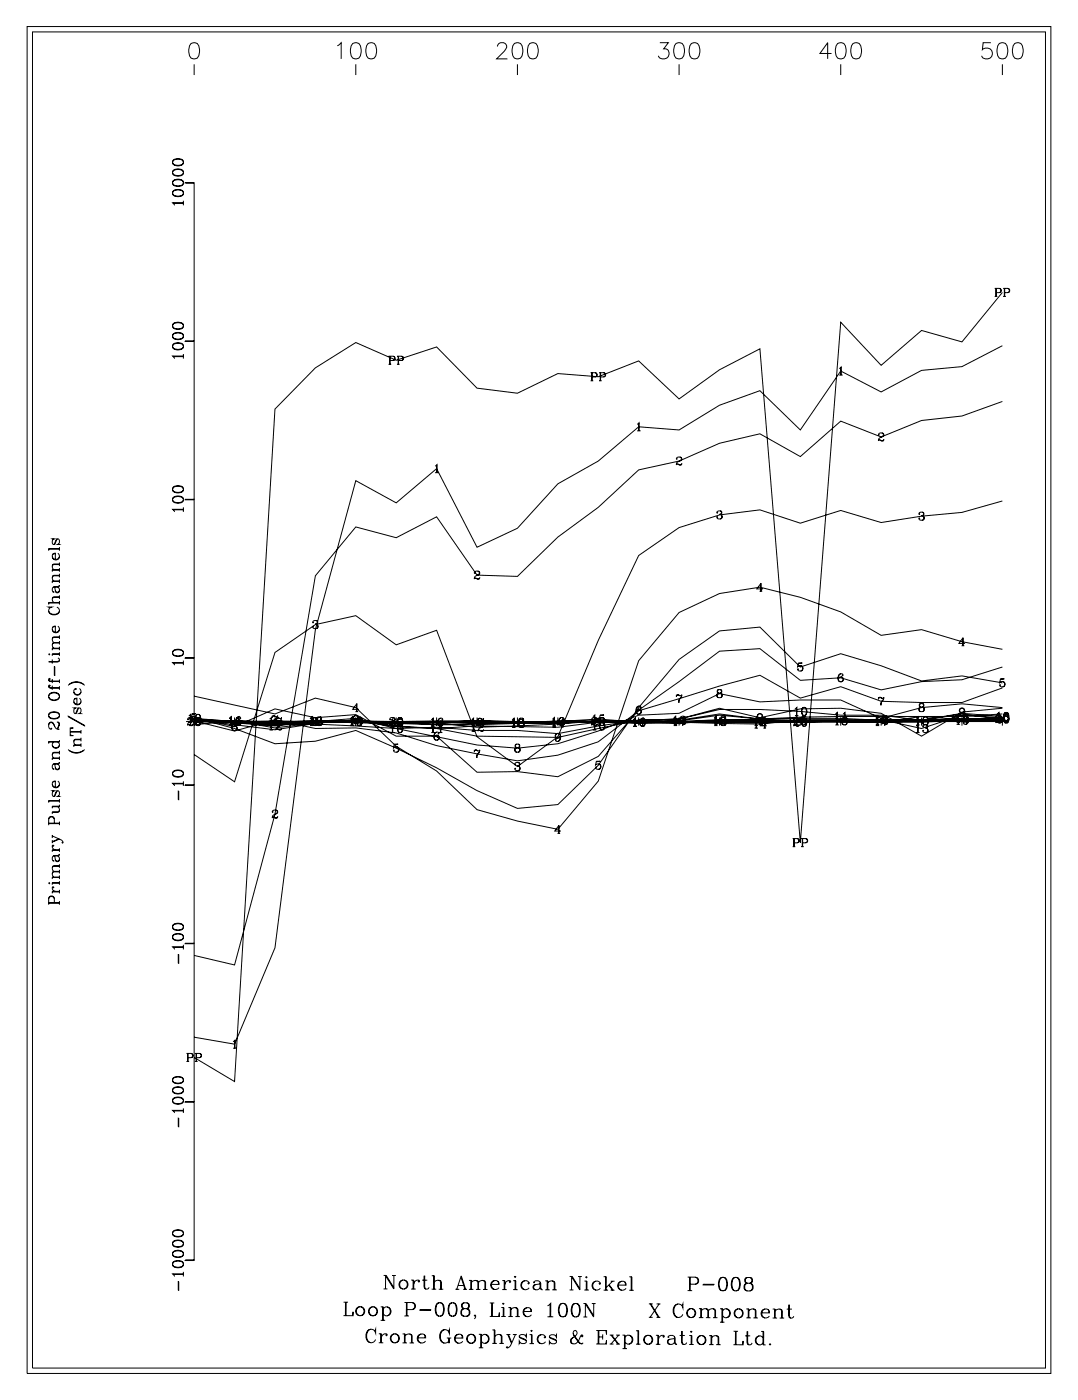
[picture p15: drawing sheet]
<svg xmlns="http://www.w3.org/2000/svg" width="215mm" height="279mm" viewBox="0 0 215 279" stroke-linecap="round" stroke-linejoin="round" font-family="sans-serif">
<g fill="none" stroke="#000" stroke-width=".2">
<path d="M5.4 5.3h204v268.5h-204zM6.5 6.4h201.9v266.3h-201.9zM38.1 8.7a1.05 1.05 0 0 1 1.5 .4 2.68 2.68 0 0 1-.3 2.5 1.06 1.06 0 0 1-1.5-.5 2.68 2.68 0 0 1 .3-2.4zM38.7 12.8v2.2M67.2 9.1l.8-.6v3.2M70.3 8.7a1.05 1.05 0 0 1 1.5 .4 2.68 2.68 0 0 1-.3 2.5 1.06 1.06 0 0 1-1.5-.5 2.68 2.68 0 0 1 .3-2.4zM70.9 12.8v2.2M73.4 8.7a1.04 1.04 0 0 1 1.5 .4 2.65 2.65 0 0 1-.3 2.5 1.05 1.05 0 0 1-1.5-.5 2.7 2.7 0 0 1 .3-2.4zM99.1 9.3a.81 .81 0 0 1 .7-.8h.6a.79 .79 0 0 1 .4 1.2l-1.8 2h2.1M102.5 8.7a1.05 1.05 0 0 1 1.5 .4 2.68 2.68 0 0 1-.3 2.5 1.06 1.06 0 0 1-1.5-.5 2.68 2.68 0 0 1 .3-2.4zM103.1 12.8v2.2M105.6 8.7a1.04 1.04 0 0 1 1.5 .4 2.65 2.65 0 0 1-.3 2.5 1.05 1.05 0 0 1-1.5-.5 2.7 2.7 0 0 1 .3-2.4z"/>
<path d="M131.5 8.5h1.7l-.9 1.2a1.03 1.03 0 0 1 1.1 1.2 1.03 1.03 0 0 1-1.4 .8l-.5-.1-.3-.5M134.7 8.7a1.05 1.05 0 0 1 1.6 .4 2.68 2.68 0 0 1-.3 2.5 1.06 1.06 0 0 1-1.6-.5 2.68 2.68 0 0 1 .3-2.4zM135.3 12.8v2.2M137.8 8.7a1.04 1.04 0 0 1 1.5 .4 2.65 2.65 0 0 1-.3 2.5 1.05 1.05 0 0 1-1.5-.5 2.7 2.7 0 0 1 .3-2.4zM165.7 10.7h-2.3l1.5-2.2v3.2M166.9 8.7a1.05 1.05 0 0 1 1.6 .4 2.68 2.68 0 0 1-.3 2.5 1.06 1.06 0 0 1-1.6-.5 2.68 2.68 0 0 1 .3-2.4zM167.6 12.8v2.2M170 8.7a1.04 1.04 0 0 1 1.5 .4 2.65 2.65 0 0 1-.3 2.5 1.05 1.05 0 0 1-1.5-.5 2.7 2.7 0 0 1 .3-2.4zM197.5 8.5h-1.6l-.1 1.4a1.14 1.14 0 0 1 1.7 0 1.14 1.14 0 0 1-.2 1.7 1.14 1.14 0 0 1-1.7-.5M199.2 8.7a1.05 1.05 0 0 1 1.5 .4 2.68 2.68 0 0 1-.3 2.5 1.06 1.06 0 0 1-1.6-.5 2.69 2.69 0 0 1 .4-2.4zM199.8 12.8v2.2M202.2 8.7a1.04 1.04 0 0 1 1.6 .4 2.65 2.65 0 0 1-.3 2.5 1.05 1.05 0 0 1-1.6-.5 2.7 2.7 0 0 1 .3-2.4z"/>
<path d="M34.4 38.6a.97 .97 0 0 0 1.2 .6l.5-.1a.67 .67 0 0 0 .5-.6 .67 .67 0 0 0-.5-.6 1.81 1.81 0 0 0-1.6 .2 .58 .58 0 0 0 .3 .9 1.27 1.27 0 0 0 1.7-.4M34.4 38.4a1.36 1.36 0 0 1 2.1 0M34.4 36.5a1.17 1.17 0 0 0 1.7 .5 .66 .66 0 0 0 .5-.6 .66 .66 0 0 0-.5-.6 1.74 1.74 0 0 0-1.6 .2 .58 .58 0 0 0 .3 .9 1.26 1.26 0 0 0 1.7-.4M34.4 36.3a1.38 1.38 0 0 1 2.1 0M34.4 34.5a.97 .97 0 0 0 1.2 .6l.5-.1a.67 .67 0 0 0 .5-.6 .67 .67 0 0 0-.5-.6 1.8 1.8 0 0 0-1.6 .2 .58 .58 0 0 0 .3 .9 1.27 1.27 0 0 0 1.7-.4M34.4 34.3a1.36 1.36 0 0 1 2.1 0M34.4 32.4a1.17 1.17 0 0 0 1.7 .6 .66 .66 0 0 0 .5-.7 .66 .66 0 0 0-.5-.6 1.74 1.74 0 0 0-1.6 .2 .58 .58 0 0 0 .3 1 1.26 1.26 0 0 0 1.7-.5M34.4 32.2a1.36 1.36 0 0 1 2.1 0M36.9 36.4l1.7 .1zM37.1 36.4h1.6v214.8h-1.6M34.5 40.5h2M36.5 40.4h-2.1l.4 .5"/>
<path d="M36.5 40v.9M198.2 57.5h1a.42 .42 0 0 1 .4 .4 .42 .42 0 0 1-.4 .4h-.7M198.2 59.1h.6M198.5 57.5v1.6M199.2 57.5l.3 .3-.1 .4-.2 .1M199.8 58.3l-8.1 9.8-8-2.2-8.1 6.9-8-8.6-8.1 103.7-8.1-98.4-8 4.2-8.1 5.8-8-7.6-8.1 3.2-8-.6-8.1 3.9-8-1-8.1-8.2-8 2.6-8.1-3.5-8 5-8.1 8.2-8.1 134.1-8-4.8M199.9 57.5h.9a.42 .42 0 0 1 .4 .4 .42 .42 0 0 1-.4 .4h-.6M199.9 59.1h.6M200.2 57.5v1.6M200.8 57.5l.4 .3-.1 .4-.3 .1M34.4 69.1a1.17 1.17 0 0 0 1.7 .5 .66 .66 0 0 0 .5-.6 .66 .66 0 0 0-.5-.6 1.8 1.8 0 0 0-1.6 .2 .58 .58 0 0 0 .3 .9 1.27 1.27 0 0 0 1.7-.4M34.4 68.9a1.36 1.36 0 0 1 2.1 0"/>
<path d="M34.4 67.1a.97 .97 0 0 0 1.2 .6l.5-.1a.66 .66 0 0 0 .5-.6 .66 .66 0 0 0-.5-.6 1.74 1.74 0 0 0-1.6 .2 .57 .57 0 0 0 .3 .9 1.26 1.26 0 0 0 1.7-.4M34.4 66.9a1.38 1.38 0 0 1 2.1 0M34.4 65a1.17 1.17 0 0 0 1.7 .5 .66 .66 0 0 0 .5-.6 .66 .66 0 0 0-.5-.6 1.83 1.83 0 0 0-1.6 .2 .58 .58 0 0 0 .3 1 1.26 1.26 0 0 0 1.7-.5M34.4 64.8a1.36 1.36 0 0 1 2.1 0M34.5 71.1h2M36.5 71h-2.1l.4 .5M36.5 70.6v.9M36.9 68h1.7zM77.4 71h1a.43 .43 0 0 1 .4 .4 .43 .43 0 0 1-.4 .5h-.7M77.4 72.6h.6M77.7 71v1.6M78.4 71l.3 .3-.1 .4-.2 .2"/>
<path d="M79.1 71h.9a.43 .43 0 0 1 .4 .4 .43 .43 0 0 1-.4 .5h-.6M79.1 72.6h.6M79.4 71v1.6M80 71l.3 .3v.4l-.3 .2M117.7 74.3h.9a.42 .42 0 0 1 .4 .4 .42 .42 0 0 1-.4 .4h-.6M117.7 75.9h.5M117.9 74.3v1.6M118 74.3v1.6M118.6 74.3l.3 .3-.1 .4-.2 .1M119.4 74.3h.9a.42 .42 0 0 1 .4 .4 .42 .42 0 0 1-.4 .4h-.6M119.4 75.9h.5M119.6 74.3v1.6"/>
<path d="M119.7 74.3v1.6M120.3 74.3l.3 .3-.1 .4-.2 .1M167.2 73.5l.4-.4v1.7M167.2 74.8h.7M167.6 73.2v1.6M199.8 68.9l-8.1 4.2-8 .7-8.1 4.3-8-4.1-8.1 11.7-8.1-7.8-8 2.9-8.1 4.9-8-.6-8.1 6.8-8 4.5-8.1 8.9-8 3.8-8.1-15.7-8 6.8-8.1-4.4-8 29.7-8.1 63.4-8.1 19.2-8-1.4M34.4 99.7a1.17 1.17 0 0 0 1.7 .5 .66 .66 0 0 0 .5-.6 .66 .66 0 0 0-.5-.6 1.72 1.72 0 0 0-1.6 .2 .58 .58 0 0 0 .3 .9 1.26 1.26 0 0 0 1.7-.4M34.4 99.5a1.38 1.38 0 0 1 2.1 0M34.4 97.6a.97 .97 0 0 0 1.2 .6l.5-.1a.67 .67 0 0 0 .5-.6 .67 .67 0 0 0-.5-.6 1.83 1.83 0 0 0-1.6 .2 .58 .58 0 0 0 .3 .9 1.26 1.26 0 0 0 1.7-.4M34.4 97.4a1.36 1.36 0 0 1 2.1 0M36.9 99.5l1.7 .1zM86.7 92.9l.4-.3v1.6"/>
<path d="M86.7 94.2h.7M87 92.7v1.5M127 84.6l.4-.3v1.6M127 85.9h.7M127.3 84.3v1.6M134.9 91.4v.2l-.1-.1a.55 .55 0 0 1 .6-.4 .55 .55 0 0 1 .5 .5l-.3 .3a.79 .79 0 0 0-.8 .8M135.5 91.1l.2 .1 .1 .4-.6 .4M135.9 92.5l-.2 .1-.9-.1M135.9 92.3l-.2 .4-.7-.2M175.1 86.6v.2v-.1a.55 .55 0 0 1 .5-.4 .55 .55 0 0 1 .5 .5l-.3 .3a.79 .79 0 0 0-.7 .8M175.8 86.3l.2 .1 .1 .4-.6 .4M176.1 87.7l-.2 .1-.8-.1"/>
<path d="M176.1 87.5l-.1 .4-.7-.2M199.8 80l-8.1 2.9-8 .9-8.1 3.3-8-3.2-8.1 7.1-8.1-4.5-8 1.9-8.1 3.5-8 1.8-8.1 7.4-8 6-8.1 7.8-8-.3-8.1-11.6-8 4.2-8.1-2.2-8 9.8-8.1 47.5-8.1 30-8-1.9M199.8 99.9l-8.1 2.2-8 .8-8.1 1.3-8-2.5-8.1 2.6-8.1-2.7-8 1-8.1 2.6-8 5.5-8.1 16.9-8 19.2-8.1 6-8-6-8.1-21.2-8 2.9-8.1-5.8-8 1.8-8.1 5.6-8.1 25.7-8-5.4M9.7 109.5h2.1M10.4 111a.75 .75 0 0 0 .7 .5 .75 .75 0 0 0 .7-.5M10.4 115.9h1.4M10.4 113.6h1.4M10.8 117l.3 1 .4 .2a.65 .65 0 0 0 0-1.2M11 117.7a.42 .42 0 0 0 .4 .4 .42 .42 0 0 0 .4-.4M11 110.4l-.5 .1M11.4 107.4l-.5 1h-.4a.7 .7 0 0 1 .1-.9l.2-.1h-.4l.2 .1M11.5 110.3a.72 .72 0 0 1 .2 1.1 .72 .72 0 0 1-1.1 0 .72 .72 0 0 1 .2-1.1h.2v1.2"/>
<path d="M11.6 108.4l.2 .1h-.4l.2-.1a.69 .69 0 0 0 .1-.9l-.4-.1-.6 1.1M11.8 119h-1.1a.65 .65 0 0 0 0 1.1M11.8 119.1h-1.1l-.3 .3M11.8 116.7l-.3 .2h-.7l-.3 .2a.7 .7 0 0 0 .1 .9v-.1M11.8 116.6l-.3 .4h-.9M11.8 114.7h-1.1a.65 .65 0 0 0 0 1.1M11.8 114.8h-1.1l-.3 .3M11.8 112.4h-1.1a.66 .66 0 0 0 0 1.1M11.8 112.5h-1.1l-.3 .3M11.8 109v.8M11.8 112.1v.7M11.8 113.2v.8"/>
<path d="M11.8 114.4v.7M11.8 115.5v.7M11.8 118.7v.7M11.8 119.8v.7M11.8 113.5h-1.4v.5M11.8 115.8h-1.4v.4M11.8 109.3h-2.1v.5M34.5 101.6h2M36.5 101.5h-2.1l.4 .5M36.5 101.1v.9M94.6 114.1v.2l-.1-.1a.55 .55 0 0 1 .6-.4 .55 .55 0 0 1 .5 .5l-.3 .3a.78 .78 0 0 0-.8 .8M95.2 113.8l.3 .3a.6 .6 0 0 1-.6 .7"/>
<path d="M95.6 115.2l-.2 .2-.9-.1M95.6 115.1l-.1 .3-.7-.2M142.9 102.1v.2v-.1a.51 .51 0 0 1 .5-.4 .51 .51 0 0 1 .5 .5l-.1 .1-.5 .1M143.5 101.8l.3 .3-.1 .3-.2 .1 .2 .1a.45 .45 0 0 1 .2 .5 .45 .45 0 0 1-.4 .3h-.5l-.1-.3v-.1v.1M143.8 102.7l.1 .4-.4 .3M151.4 117.8h.5M151.6 116.4v1.4M152.1 117.4h-1.3l.9-1.2v1.6M183.2 102.4l.1 .1h-.2a.51 .51 0 0 1 .6-.4 .51 .51 0 0 1 .4 .4v.2l-.5 .1M183.8 102.1l.3 .2-.1 .4-.2 .1 .2 .1a.44 .44 0 0 1 .2 .4 .44 .44 0 0 1-.4 .4l-.5-.1-.2-.2 .1-.2v.2M184.1 102.9v.5l-.3 .3M9.7 138.9a1.11 1.11 0 0 0 1.2 .7 1.11 1.11 0 0 0 .9-.9 1.11 1.11 0 0 0-1.1-.7 1.11 1.11 0 0 0-1 .9 1.23 1.23 0 0 0 2.1 0"/>
<path d="M9.7 138.7a1.23 1.23 0 0 1 2.1 0M9.7 136.9l.3 .2h1.8M9.7 135.5l.3 .2h1.8M9.7 130.4h.2l-.1 .1zM9.7 121.8a1.21 1.21 0 0 0 2.1 0M9.7 120.2h2.1M9.8 136.7l.1 .1 .1-.1h-.3l.1 .4 .2 .1h1.8M9.8 135.3h.2l-.1-.1-.2 .1 .1 .4 .2 .1h1.8M10.4 125.5a.75 .75 0 0 0 .7 .5 .75 .75 0 0 0 .7-.5M10.4 131.4v.9M10.4 135.3v.9M10.4 136.7v.8"/>
<path d="M10.4 130.4h1.4M10.4 129.3h1.4M10.8 132.9l.1 1.7zM11 124.9l-.5 .1M11.3 121a.79 .79 0 0 1 .5 .9 .79 .79 0 0 1-.8 .6 .94 .94 0 0 1-1-.2 .94 .94 0 0 1-.2-1l.2-.2-.3-.1h.6l-.3 .1M11.5 131.1a.43 .43 0 0 1 .2 .8l-2 .1M11.5 124.8a.71 .71 0 0 1 .2 1.1 .71 .71 0 0 1-1.1 0 .71 .71 0 0 1 .2-1.1h.2v1.2M11.8 131.7l-.4 .2h-1.7M11.8 128.1h-1.1a.66 .66 0 0 0 0 1.1M11.8 128.2h-1.1l-.3 .3M11.8 127h-1.1a.65 .65 0 0 0 0 1.1M11.8 127h-1.1l-.3 .4"/>
<path d="M11.8 126.6v.8M11.8 127.8v.7M11.8 128.9v.7M11.8 130v.7M11.8 135.4v.8M11.8 136.8v.7M11.8 129.2h-1.4v.4M11.8 130.3h-1.4v.4M11.8 120.1h-2.1v.4M13.6 136.6a2.2 2.2 0 0 1 3.3 0M13.8 136.4l.4-.2a2.63 2.63 0 0 1 2.5 .2M14.7 139.9a.75 .75 0 0 0 .7 .5 .75 .75 0 0 0 .7-.5"/>
<path d="M14.7 137.9a.75 .75 0 0 0 .7 .6 .75 .75 0 0 0 .7-.6M15.3 139.3l-.5 .1M15.8 139.2a.71 .71 0 0 1 .2 1 .71 .71 0 0 1-1.1 0 .71 .71 0 0 1 .2-1h.2v1.2M15.8 137.2a.72 .72 0 0 1 .2 1.1 .72 .72 0 0 1-1.1 0 .72 .72 0 0 1 .2-1.1v.2l-.1-.1M34.4 130.2a.97 .97 0 0 0 1.2 .6l.5-.1a.66 .66 0 0 0 .5-.6 .66 .66 0 0 0-.5-.6 1.74 1.74 0 0 0-1.6 .2 .57 .57 0 0 0 .3 .9 1.26 1.26 0 0 0 1.7-.4M34.4 130a1.38 1.38 0 0 1 2.1 0M34.5 132.2h2M36.5 132.1h-2.1l.4 .5M36.5 131.7v.9M36.9 131.1l1.7 .1zM62.4 124l.1 .1h-.2a.51 .51 0 0 1 .5-.4 .51 .51 0 0 1 .5 .4l-.1 .2-.4 .1M63 123.7l.2 .2v.4l-.2 .1h.2a.45 .45 0 0 1 .2 .5 .45 .45 0 0 1-.4 .4l-.5-.1-.2-.2 .1-.2v.2"/>
<path d="M63.2 124.5l.1 .5-.3 .3M134.8 138.8l.2-.3 .6 .2 .3-.2-.1 .4a1.3 1.3 0 0 0-.5 1.2M134.8 138.5v.4M134.9 138.6l.3-.1 .4 .2M135.8 138.9a1.14 1.14 0 0 0-.5 1.2M143.2 137.5h-.2l-.1 .4a.54 .54 0 0 0 1 0v-.2a.55 .55 0 0 0-.8-.2 .39 .39 0 0 0 .1 .6M143.2 138.1l-.3 .4a.53 .53 0 0 0 .6 .6 .53 .53 0 0 0 .3-.9l-.3-.1M143.2 138.1l-.3 .4v.3l.3 .3M143.5 137.5a.38 .38 0 0 1 .2 .6h-.2M143.5 138.1l.4 .4-.1 .4-.3 .2M159.1 132.2l.8-.1h-.8l-.1 .8a.57 .57 0 0 1 .8-.2 .57 .57 0 0 1 0 .9 .57 .57 0 0 1-.8-.2v-.1v.2M159.6 132.7l.1 .1a.56 .56 0 0 1 .3 .5 .56 .56 0 0 1-.4 .5"/>
<path d="M167.6 134.3a.96 .96 0 0 0-.1 1.6M167.6 134.9l.4 .5-.1 .3-.3 .2M167.9 134.5v.2l.1-.2a.51 .51 0 0 0-.5-.2 .51 .51 0 0 0-.4 .4 .83 .83 0 0 0 .4 1.2 .5 .5 0 0 0 .6-.4 .5 .5 0 0 0-.4-.6 .5 .5 0 0 0-.6 .5M175.1 139.3l.2-.3 .5 .2 .3-.2v.4a1.3 1.3 0 0 0-.5 1.2M175.1 139v.4M175.1 139.1h.4l.3 .1M176.1 139.4a1.14 1.14 0 0 0-.6 1.2M191.6 128.7h.6M191.9 127.3v1.4M192.3 128.2h-1.2l.8-1.1v1.6M199.4 135.4l.8-.1h-.8l-.2 .8a.57 .57 0 0 1 .9-.2 .57 .57 0 0 1 0 .9 .57 .57 0 0 1-.9-.3h.1v.1M199.8 129.4l-8.1-1.5-8-2.4-8.1 1.1-8-4.6-8.1-2.9-8.1-2.1-8 1.3-8.1 3.8-8 9.6-8.1 24-8 9.6-8.1-1.6-8-2.3-8.1-7.7-8-5-8.1-7.7-8-1.9-8.1 3.2-16.1-3.5"/>
<path d="M199.8 133l-8.1 2.5-8 .4-8.1 1.6-8-2.4-8.1 .5-8.1-6.3-8 .5-8.1 6.1-8 5.6-8.1 9.3-8 4-8.1-1-8 .1-8.1-7.2h-8l-8.1-4.3-8 .7-8.1-1.8-8.1 3.5-8-1.7 8 2.1 8.1 3 8.1-.5 8-2.1 8.1 3.5 8 3.9 8.1 4.6 8 3.5 8.1-.7 8-7.9 8.1-11.5 8-9.6 8.1-5.6 8-.8 8.1 8 8.1-2.7 8 2.4 8.1 3 8-1 8.1 1.4M199.8 137.1l-8.1 2.9h-8l-8.1-.2-8-2.9-8.1 2.2-8.1-4.5-8 2.1-16.1 5-8.1 6.2-8 2.6-8.1 1.1-8-1.3-8.1-1.7-8-2.5-8.1-1-8 .1-8.1-1.8-8.1 2.3-8-2h8l8.1 .9 8.1-.8 8-.1 8.1 .2 8 .6h8.1l24.1-.7 8.1 .4 8-.3 16.1 .4 8.1-.9h8.1l8 .5 8.1-.2 8-.5 8.1 .4-8.1 .2a668.7 668.7 0 0 0-32.2 .1l-16.1-.1h-32.2l-8.1 .1-8-.2-56.4 .1M199.8 135.8l.2 .1a.56 .56 0 0 1 .2 .6 .56 .56 0 0 1-.4 .4M9.7 144.4l.1-.2a.47 .47 0 0 1 .7-.1l.4 .7M9.7 142.7a.96 .96 0 0 0 1.2 .6l.5-.1a.66 .66 0 0 0 .5-.6 .66 .66 0 0 0-.5-.6 1.74 1.74 0 0 0-1.6 .2 .58 .58 0 0 0 .3 .9 1.26 1.26 0 0 0 1.7-.4M9.7 142.5a1.38 1.38 0 0 1 2.1 0M9.7 159.7h2.1M10.1 145.2h.1v.2a.73 .73 0 0 1-.5-.8 .73 .73 0 0 1 .6-.7l.4 .4a1.06 1.06 0 0 0 1.1 1.1M10.4 156.4a.75 .75 0 0 0 .7 .5 .75 .75 0 0 0 .7-.5M10.4 148.5a.75 .75 0 0 0 .7 .5 .75 .75 0 0 0 .7-.5M10.4 151.2h1.4M10.7 147.9a.68 .68 0 0 0-.1 1 .68 .68 0 0 0 1 0 .68 .68 0 0 0-.1-1"/>
<path d="M10.8 152.3l.3 1 .4 .1a.65 .65 0 0 0 0-1.1M11 155.8l-.5 .1M11 153a.42 .42 0 0 0 .4 .3 .42 .42 0 0 0 .4-.3M11.3 143.9l.5 .2v.4l-.3 .5M11.4 157.6l-.5 1h-.4a.7 .7 0 0 1 .1-.9l.2-.1h-.4l.2 .1M11.5 155.7a.72 .72 0 0 1 .2 1.1 .72 .72 0 0 1-1.1 0 .72 .72 0 0 1 .2-1.1h.2v1.2M11.5 143.9l.2 .3-.2 .8 .1 .4M11.6 158.6l.2 .1h-.4l.4-.4v-.4l-.2-.3h-.3l-.6 1.1M11.8 152l-.3 .2-.9 .1a.69 .69 0 0 0 0 1v-.1M11.8 151.9l-.1 .3-.2 .1h-.9M11.8 150h-1.1a.66 .66 0 0 0 0 1.1M11.8 150.1h-1.1l-.3 .3"/>
<path d="M11.8 147.5v.4h-2.1M11.8 149.6v.8M11.8 150.8v.7M11.8 159.3v.7M11.8 151.1h-1.4v.4M11.8 159.6h-2.1v.4M11.8 147.8h-2.1v.4M13.6 149.4a2.21 2.21 0 0 0 3.3 0M13.6 142.7l3.3 2zM13.8 149.6l.4 .2a2.64 2.64 0 0 0 2.5-.2M14 145.2l.6-.1h-.6v1.5h.6l-.6-.1M14 145.9h2.1"/>
<path d="M14 145.8h2.1M14.7 148.6h1.4M15.7 141.1l-.6 1.1h-.2l-.2-.3 .1-.6 .3-.2h-.4l.2 .1M15.9 142.1l.2 .1h-.4l.4-.4v-.4l-.2-.3h-.3l-.6 1.1M16.1 147.4h-1.1a.65 .65 0 0 0 0 1.1M16.1 147.4h-1.1l-.3 .4M16.1 148.5h-1.4v.4M16.1 145.5v.7M16.1 147v.8M16.1 148.2v.7M34.4 154.3a.97 .97 0 0 0 1.2 .6l.5-.1a.66 .66 0 0 0 .5-.6 .66 .66 0 0 0-.5-.6 1.72 1.72 0 0 0-1.6 .2 .57 .57 0 0 0 .3 .9 1.27 1.27 0 0 0 1.7-.4M34.4 154.1a1.38 1.38 0 0 1 2.1 0"/>
<path d="M34.5 156.2h2M35.5 157.7l.1 1.7zM36.5 156.1h-2.1l.4 .5M36.5 155.7v.9M36.9 156.4l1.7 .1zM37.1 143.8h2.4M37.5 143.3v.1h-.1a.55 .55 0 0 1 .6-.4 .55 .55 0 0 1 .5 .5l-.3 .3a.79 .79 0 0 0-.8 .8M37.6 142.7l.4-.3v1.6M37.6 143.3l.4-.3v1.6M37.6 144h.7M37.6 144.6h.7M37.9 142.5v2.1"/>
<path d="M38.1 143l.2 .2 .1 .3-.6 .4M38.3 142.3h.8h-.8l-.1 .7a.57 .57 0 0 1 .8-.2 .57 .57 0 0 1 0 .9 .57 .57 0 0 1-.8-.2v-.1v.2M38.5 144.4l-.3 .2-.8-.1M38.5 144.2l-.2 .4-.7-.2M38.7 143.8h161.1M38.7 143.8l8 .1 8.1-.2 8.1 .2 16.1 .2 24.1-.2 8.1-.1 8-.5 8.1 .6 8-.1a343.9 343.9 0 0 1 32.3 0l8 .1 8.1-1.1 8 .6 8.1-.3-8.1-.5-8 2.6-8.1-1.8-8 .2-8.1 .3-8.1-.5-8 .2-8.1 .6-16.1-.5-8 .5h-16.1l-8.1 .3-16.1-.4-8-.4-8.1 .9-8.1-.8zM38.7 143v1.6M38.8 142.8l.1 .1a.55 .55 0 0 1 .3 .5 .55 .55 0 0 1-.4 .5M39.1 143.1l.7-.1h-.7l-.2 .8a.58 .58 0 0 1 .9-.2 .58 .58 0 0 1 0 .9 .58 .58 0 0 1-.9-.2l.1-.1v.1M39.4 142.4a.92 .92 0 0 0 0 1.6h.1a.93 .93 0 0 0 0-1.6h-.1a1.04 1.04 0 0 0 0 1.6M39.4 143a.93 .93 0 0 0 0 1.6h.1a.94 .94 0 0 0 0-1.6h-.1a1.04 1.04 0 0 0 0 1.6M39.5 142.4a1.04 1.04 0 0 1 0 1.6"/>
<path d="M39.5 143a1.04 1.04 0 0 1 0 1.6l.4-.4-.1-.4-.3-.2M45.7 143.2l.4-.3v1.6M45.7 144.5h.7M45.9 143.8h1.7M46 143v1.5M46.7 144a.97 .97 0 0 0 0 1.6M46.7 143v1.6M46.8 144.6l.4 .5-.1 .3-.3 .2M47.1 144.3v.1l.1-.1a.56 .56 0 0 0-.7-.2 .56 .56 0 0 0-.3 .6v.5a.52 .52 0 0 0 .6 .5 .52 .52 0 0 0 .4-.6 .52 .52 0 0 0-.7-.4l-.2 .4M47.2 143.2l.4-.3v1.6l.4-.5-.1-.3-.3-.2M47.2 144.5h.7M47.5 142.9a.98 .98 0 0 0-.1 1.6"/>
<path d="M47.5 143v1.5M47.9 143.1v.2l.1-.2a.5 .5 0 0 0-.5-.2 .5 .5 0 0 0-.4 .4 .81 .81 0 0 0 .3 1.2 .5 .5 0 0 0 .6-.4 .5 .5 0 0 0-.4-.6 .5 .5 0 0 0-.5 .5M53.7 144.2l.4-.3v1.6M53.7 143.3l.4-.3v1.6M53.7 145.5h.7M53.7 144.6h.7M54 143.8h1.6M54 143.1v2.4M54.3 142.9l.2-.3 .5 .3 .3-.3v.5a1.3 1.3 0 0 0-.5 1.1M54.3 142.6v.5M54.3 142.8l.4-.1 .3 .2M54.8 143v1.6"/>
<path d="M55 143.3l.3-.3 .5 .2 .3-.2-.1 .5-.4 .7v.4M55 143v.5M55.1 144.2v.2l-.1-.1a.55 .55 0 0 1 .6-.4 .55 .55 0 0 1 .5 .5l-.3 .3a.79 .79 0 0 0-.8 .8M55.1 143.2l.3-.1 .4 .1M55.3 143.1a1.14 1.14 0 0 0-.6 1.1M55.7 143.9l.3 .2v.3l-.6 .4M56 143.5a1.15 1.15 0 0 0-.5 1.1M56.1 145.3l-.2 .1h-.9M56.1 145.1l-.1 .4-.7-.2M61.8 143.2l.4-.3v1.6M61.8 143.3l.4-.3v1.6M61.8 144.5h.7"/>
<path d="M61.8 144.6h.7M62 143.8h1.7M62.1 143v1.6M62.7 143l-.2 .1-.1 .4a.55 .55 0 0 0 .9 0v-.3a.55 .55 0 0 0-.8-.1v.4l.2 .2M62.7 143.7l-.4 .3a.53 .53 0 0 0 .7 .6 .53 .53 0 0 0 .2-.8l-.2-.1M62.7 143.7l-.3 .3 .1 .5 .2 .1M62.9 143v1.6M63 143l.2 .2v.4l-.2 .1M63 143.7l.3 .3-.1 .5-.2 .1M63.2 143.2v.1l-.1-.1 .1-.2a.59 .59 0 0 1 .9 .1l-.1 .4-.5 .1M63.5 143l-.3 .1v.4a.54 .54 0 0 0 .9 0v-.3a.54 .54 0 0 0-.8-.1l-.1 .4 .3 .2M63.5 143.7l-.4 .3a.53 .53 0 0 0 .6 .6 .53 .53 0 0 0 .3-.8l-.2-.1"/>
<path d="M63.5 143.7l-.3 .3v.5l.3 .1M63.8 142.9l.1 .1a.39 .39 0 0 1-.1 .6l.1 .1a.44 .44 0 0 1 .3 .4 .44 .44 0 0 1-.4 .4l-.6-.1-.1-.2 .1-.2v.2M63.8 143l.2 .2-.1 .4-.1 .1M63.8 143.7l.3 .3-.1 .5-.2 .1M64 143.7l.1 .5-.3 .3M69.8 143.2l.4-.3v1.6M69.8 143.3l.4-.3v1.6M69.8 144.5h.7M69.8 144.6h.7M70.1 143.8h1.6M70.1 143v1.6M70.8 142.6l-.3 .3a.51 .51 0 0 0 .3 .7"/>
<path d="M70.8 141.8h.6M70.9 143v1.6M71 142.6a.97 .97 0 0 1-.1 1.6M71.1 140.4v1.4M71.4 143.2a.52 .52 0 0 1-.7 .4 .52 .52 0 0 1-.3-.8 .52 .52 0 0 1 .8-.1 .83 .83 0 0 1 .3 1 .83 .83 0 0 1-1 .5v-.3v.1M71.5 141.4h-1.2l.8-1.2v1.6M71.6 143l-.4 .5 .1 .3 .3 .2M71.6 144.5h.5M71.8 143a.97 .97 0 0 1-.1 1.6M71.8 143v1.5M72.1 143.6a.51 .51 0 0 1-.7 .3 .51 .51 0 0 1-.2-.7 .51 .51 0 0 1 .8-.1 .88 .88 0 0 1 .2 .9 .88 .88 0 0 1-.8 .6l-.2-.2 .1-.2v.2M72.3 144h-1.2l.8-1.1v1.6"/>
<path d="M77.7 143.3l.1 .1h-.1a.55 .55 0 0 1 .5-.4 .55 .55 0 0 1 .5 .5l-.3 .3a.79 .79 0 0 0-.7 .8M77.9 144.7l.4-.3v1.6M77.9 143.6l.4-.3v1.6M77.9 146h.7M77.9 144.9h.7M78.1 143.8h1.7M78.2 143.3v2.7M78.4 143l.2 .2 .1 .3-.7 .4M78.6 148.4l.8-.1h-.8l-.2 .8a.58 .58 0 0 1 .9-.2 .58 .58 0 0 1 0 .9 .58 .58 0 0 1-.9-.2l.1-.1v.1M78.7 144.4l-.2 .2-.8-.1M78.7 144.2l-.1 .4-.7-.2M79 143v1.6"/>
<path d="M79 148.9h.2a.56 .56 0 0 1 .2 .6 .56 .56 0 0 1-.4 .4M79.4 143.3h.7h-.7l-.2 .7a.58 .58 0 0 1 .9-.1 .58 .58 0 0 1 0 .9 .58 .58 0 0 1-.9-.2l.1-.2v.2M79.7 144.4a.93 .93 0 0 0 0 1.6h.1a.94 .94 0 0 0 0-1.6h-.1a1.05 1.05 0 0 0 0 1.6M79.7 143a.93 .93 0 0 0 0 1.6h.1a.94 .94 0 0 0 0-1.6h-.1a1.04 1.04 0 0 0 0 1.6M79.8 144.4a1.05 1.05 0 0 1 0 1.6M79.8 143.8l.4 .5-.1 .3-.3 .3M79.8 143a1.04 1.04 0 0 1 0 1.6M85.9 144.7l.4-.3v1.6M85.9 143.4l.4-.3v1.7M85.9 146h.7M85.9 144.8h.7M86.2 143.8h1.6"/>
<path d="M86.3 143.2v2.8M87 145.9a.97 .97 0 0 0-.1 1.6M87 143v1.6M87.1 146.5l.4 .5-.1 .3-.3 .2M87.4 146.1v.2l.1-.2a.56 .56 0 0 0-.7-.1 .56 .56 0 0 0-.3 .6v.5a.52 .52 0 0 0 .6 .5 .52 .52 0 0 0 .4-.7 .52 .52 0 0 0-.7-.3l-.2 .4M87.5 144.7l.4-.3v1.6M87.5 146h.7M87.8 143.1a.98 .98 0 0 0-.1 1.7M87.8 144.5v1.5M87.9 143.8l.3 .4v.3l-.3 .3M88.2 143.4v.1v-.1a.51 .51 0 0 0-.5-.3 .51 .51 0 0 0-.4 .4 .82 .82 0 0 0 .4 1.3 .5 .5 0 0 0 .6-.4 .5 .5 0 0 0-.4-.6 .5 .5 0 0 0-.6 .4M94 144.5l.4-.3v1.6"/>
<path d="M94 143.4l.4-.3v1.7M94 144.8h.7M94 145.8h.7M94.3 143.8h1.6M94.3 143.2v2.6M94.5 149.8l.3-.3 .5 .2 .3-.2-.1 .4a1.3 1.3 0 0 0-.4 1.2M94.5 149.5v.4M94.6 149.6l.3-.1 .4 .2M95.1 143v1.6M95.3 143.4l.2-.3 .6 .3 .3-.3-.1 .5-.5 .8v.4M95.3 143.1v.5M95.4 144.5h.1h-.2a.55 .55 0 0 1 .6-.4 .55 .55 0 0 1 .5 .5l-.3 .3a.81 .81 0 0 0-.8 .9"/>
<path d="M95.4 143.3l.3-.1 .4 .2M95.5 149.9a1.14 1.14 0 0 0-.5 1.2M96 144.2l.2 .1 .1 .3-.6 .5M96.3 143.6a1.14 1.14 0 0 0-.5 1.2M96.4 145.5l-.3 .2-.6-.2-.2 .1M96.4 145.4l-.2 .4-.7-.3M102.1 143.7l.3-.3v1.6M102.1 143.4l.3-.3v1.7M102.1 144.8h.6M102.1 145h.6M102.3 143.8h1.6M102.4 143.2v1.8"/>
<path d="M102.7 152.3v.1h-.1a.51 .51 0 0 1 .5-.4 .51 .51 0 0 1 .5 .4l-.1 .2-.5 .1M103 148.3l-.3 .1v.4a.56 .56 0 0 0 .9 0v-.2a.55 .55 0 0 0-.8-.2l-.1 .4 .3 .2M103 149l-.4 .3a.53 .53 0 0 0 .6 .6 .53 .53 0 0 0 .3-.8l-.2-.1M103 149l-.3 .3v.3l.3 .3M103.1 143v1.6M103.3 152l.1 .1a.39 .39 0 0 1-.1 .6l.1 .1a.44 .44 0 0 1 .3 .4 .44 .44 0 0 1-.4 .4l-.6-.1-.1-.2 .1-.2v.2M103.3 148.3l.2 .3-.1 .3-.1 .1M103.3 149l.3 .3-.1 .5-.2 .1M103.4 143.7v.2l-.1-.2 .2-.2a.59 .59 0 0 1 .8 .1v.4l-.5 .1M103.5 152.8l.1 .5-.3 .3M103.7 143.1l-.2 .1-.1 .4a.54 .54 0 0 0 .9 0v-.2a.54 .54 0 0 0-.7-.2l-.1 .4 .2 .2M103.7 143.8l-.4 .3a.53 .53 0 0 0 .7 .7 .53 .53 0 0 0 .3-.9l-.3-.1"/>
<path d="M103.7 143.8l-.3 .3 .1 .5 .2 .2M104 143.4l.2 .1a.39 .39 0 0 1-.2 .6l.2 .1a.44 .44 0 0 1 .2 .4 .44 .44 0 0 1-.4 .4l-.5-.1-.2-.2 .1-.2v.2M104 143.1l.3 .3v.2l-.3 .2M104 143.8l.3 .3v.5l-.3 .2M104.3 144.2v.5l-.3 .3M110.1 143.6l.4-.3v1.6M110.1 143.3l.4-.3v1.6M110.1 144.9h.7M110.1 144.6h.7M110.4 143.8h1.6M110.4 143.1v1.8M111.1 146.2l-.4 .4 .1 .3 .3 .3"/>
<path d="M111.2 143v1.6M111.3 146.2a.97 .97 0 0 1-.1 1.6M111.6 146.7a.52 .52 0 0 1-.7 .4 .52 .52 0 0 1-.2-.8 .52 .52 0 0 1 .8-.1 .88 .88 0 0 1 .2 1 .88 .88 0 0 1-.7 .6l-.3-.2 .1-.2v.2M111.9 143l-.4 .5 .1 .3 .3 .2M111.9 144.9h.5M112 143a.98 .98 0 0 1-.1 1.6M112.1 143.4v1.5M112.4 143.6a.51 .51 0 0 1-.7 .3 .51 .51 0 0 1-.2-.7 .51 .51 0 0 1 .8-.1 .88 .88 0 0 1 .2 .9 .88 .88 0 0 1-.8 .6l-.2-.2 .1-.2v.2M112.6 144.4h-1.3l.9-1.1v1.6M118 143.3l.1 .1h-.2a.55 .55 0 0 1 .6-.4 .55 .55 0 0 1 .5 .5l-.3 .3a.79 .79 0 0 0-.8 .8M118.2 144.2l.3-.3v1.6M118.2 142.8l.3-.3v1.6"/>
<path d="M118.2 145.5h.6M118.2 144.1h.6M118.4 143.8h1.7M118.5 142.6v2.9M118.6 143l.2 .2 .1 .3-.6 .4M118.8 151.8l.8-.1h-.8l-.1 .8a.58 .58 0 0 1 .9-.2 .58 .58 0 0 1 0 .9 .58 .58 0 0 1-.9-.2l.1-.1v.1M119 144.4l-.2 .2-.9-.1M119 144.2l-.2 .4-.6-.2M119.2 143v1.6M119.3 152.3h.2a.56 .56 0 0 1 .2 .6 .56 .56 0 0 1-.4 .4M119.6 142.6l.8-.1h-.8l-.1 .8a.58 .58 0 0 1 .8-.2 .58 .58 0 0 1 0 .9 .58 .58 0 0 1-.8-.2v-.1v.1M119.9 143.9a.93 .93 0 0 0 0 1.6h.2a.94 .94 0 0 0 0-1.6h-.2a1.05 1.05 0 0 0 0 1.6"/>
<path d="M119.9 143a.93 .93 0 0 0 0 1.6h.2a.94 .94 0 0 0 0-1.6h-.2a1.04 1.04 0 0 0 0 1.6M120.1 143.9a1.05 1.05 0 0 1 0 1.6M120.1 143l.4 .5-.1 .4-.3 .2M120.1 143a1.04 1.04 0 0 1 0 1.6M126.2 143.4l.4-.3v1.7M126.2 144.8h.7M126.5 143.8h1.6M126.5 143.2v1.6M127.3 140.7a.97 .97 0 0 0-.1 1.6M127.3 143v1.6M127.4 141.4l.3 .4v.3l-.3 .2M127.7 141v.1v-.1a.51 .51 0 0 0-.5-.3 .51 .51 0 0 0-.4 .4 .83 .83 0 0 0 .4 1.2 .5 .5 0 0 0 .6-.3 .5 .5 0 0 0-.4-.6 .5 .5 0 0 0-.6 .4"/>
<path d="M127.7 143.4l.4-.3v1.7l.4-.5-.1-.3-.3-.2M127.7 144.8h.7M128.1 143.1a.98 .98 0 0 0-.1 1.7M128.1 143.2v1.6M128.4 143.4v.1l.1-.1a.51 .51 0 0 0-.5-.3 .51 .51 0 0 0-.4 .4 .82 .82 0 0 0 .4 1.3 .5 .5 0 0 0 .6-.4 .5 .5 0 0 0-.4-.6 .5 .5 0 0 0-.6 .4M134.3 143.1l.4-.3v1.6M134.3 143.3l.4-.3v1.6M134.3 144.4h.7M134.3 144.6h.7M134.5 143.8h1.7M134.6 142.8v1.8M135.3 143v1.6"/>
<path d="M135.6 143.3l.2-.3 .5 .2 .3-.2v.5l-.5 .7v.4M135.6 143v.5M135.7 143.1v.1l-.1-.1a.55 .55 0 0 1 .5-.4 .55 .55 0 0 1 .5 .5l-.3 .3a.79 .79 0 0 0-.7 .9M135.7 143.2l.3-.1 .3 .1M136.3 142.8l.2 .1 .1 .3-.6 .5M136.6 143.5a1.15 1.15 0 0 0-.6 1.1M136.6 144.1l-.2 .2-.8-.1M136.6 144l-.1 .4-.7-.3M142.3 143.1l.4-.3v1.6M142.3 143.3l.4-.3v1.6M142.3 144.4h.7M142.3 144.6h.7"/>
<path d="M142.6 143.8h1.6M142.6 142.8v1.8M143.4 143v1.6M143.7 143.1v.1l-.1-.1a.52 .52 0 0 1 .6-.3 .52 .52 0 0 1 .4 .4l-.1 .2-.4 .1M144 143l-.2 .1-.1 .4a.54 .54 0 0 0 .9 0v-.3a.54 .54 0 0 0-.7-.1l-.1 .4 .2 .2M144 143.7l-.4 .3a.53 .53 0 0 0 .7 .6 .53 .53 0 0 0 .2-.8l-.2-.1M144 143.7l-.3 .3 .1 .5 .2 .1M144.3 142.8a.39 .39 0 0 1 .2 .6l-.2 .1h.2a.44 .44 0 0 1 .2 .5 .44 .44 0 0 1-.4 .4l-.5-.1-.2-.2 .1-.2v.2M144.3 143l.2 .2v.4l-.2 .1M144.3 143.7l.3 .3-.1 .5-.2 .1M144.5 143.6l.1 .5-.3 .3M150.4 143.8l.4-.3v1.6"/>
<path d="M150.4 143.3l.4-.3v1.6M150.4 145.1h.7M150.4 144.6h.7M150.6 143.8h1.7M150.7 143.1v2M151.4 142.3h-.2a.5 .5 0 0 0-.2 .5 .5 .5 0 0 0 .4 .4M151.4 143v1.6M151.5 142.3a.97 .97 0 0 1-.1 1.6M151.9 142.8a.52 .52 0 0 1-.7 .4 .52 .52 0 0 1-.2-.8 .52 .52 0 0 1 .8-.1 .87 .87 0 0 1 .2 1 .87 .87 0 0 1-.8 .6l-.2-.3 .1-.1v.1M152.1 143l-.3 .5v.3l.3 .2M152.1 145.1h.6M152.3 143a.97 .97 0 0 1-.1 1.6"/>
<path d="M152.4 143.7v1.4M152.7 143.6a.51 .51 0 0 1-.7 .3 .51 .51 0 0 1-.3-.7 .51 .51 0 0 1 .8-.1 .88 .88 0 0 1 .3 .9 .88 .88 0 0 1-.8 .6l-.2-.2v-.2v.2M152.8 144.7h-1.2l.8-1.2v1.6M158.3 143.4v.2l-.1-.1a.55 .55 0 0 1 .6-.4 .55 .55 0 0 1 .5 .5l-.3 .3a.79 .79 0 0 0-.8 .9M158.4 141.3l.4-.3v1.6M158.4 143.1l.4-.3v1.6M158.4 142.6h.7M158.4 144.4h.7M158.7 143.8h1.6M158.7 141.1v1.5M158.7 142.8v1.6M158.9 143.1l.2 .2 .1 .3-.6 .5"/>
<path d="M159.3 144.5l-.3 .2-.6-.2-.2 .1M159.3 144.4l-.2 .4-.7-.3M159.5 143v1.6M159.9 142.8h.8h-.8l-.2 .7a.57 .57 0 0 1 .9-.2 .57 .57 0 0 1 0 .9 .57 .57 0 0 1-.9-.2l.1-.1v.2M160.2 141a.93 .93 0 0 0 0 1.6h.2a.94 .94 0 0 0 0-1.6h-.2a1.04 1.04 0 0 0 0 1.6M160.2 143.1a.92 .92 0 0 0 0 1.7h.2a.94 .94 0 0 0 0-1.7h-.2a1.04 1.04 0 0 0 0 1.7M160.4 141a1.04 1.04 0 0 1 0 1.6M160.4 143.3l.3 .5v.3l-.3 .3M160.4 143.1a1.04 1.04 0 0 1 0 1.7M166.5 142.3l.4-.3v1.6M166.5 143.2l.4-.3v1.6M166.5 143.6h.7"/>
<path d="M166.5 144.5h.7M166.7 143.8h1.7M166.8 142.1v2.4M167.6 143v1.6M168 142.3l.4-.3v1.6M168 143.6h.7M168.3 142.9a.98 .98 0 0 0-.1 1.6M168.3 142.1v1.5M168.4 143.5l.4 .5-.1 .3-.3 .2M168.7 143.1v.2l.1-.2a.5 .5 0 0 0-.5-.2 .5 .5 0 0 0-.4 .4 .81 .81 0 0 0 .3 1.2 .5 .5 0 0 0 .7-.4 .5 .5 0 0 0-.5-.6 .5 .5 0 0 0-.5 .5M174.5 143.1l.4-.3v1.6M174.5 143.3l.4-.3v1.6"/>
<path d="M174.5 144.4h.7M174.5 144.6h.7M174.8 143.8h1.6M174.8 142.8v1.8M175.6 143v1.6M175.8 143.3l.3-.3 .5 .2 .3-.2-.1 .5-.4 .7v.4M175.8 143v.5M175.9 143.1v.1l-.1-.1a.55 .55 0 0 1 .6-.4 .55 .55 0 0 1 .5 .5l-.3 .3a.79 .79 0 0 0-.8 .9M175.9 143.2l.3-.1 .4 .1M176.5 142.8l.3 .1v.3l-.6 .5M176.8 143.5a1.14 1.14 0 0 0-.5 1.1M176.9 144.1l-.2 .2-.9-.1"/>
<path d="M176.9 144l-.1 .4-.7-.3M182.6 144.7l.4-.3v1.6M182.6 143.2l.4-.3v1.6M182.6 146h.7M182.6 144.5h.7M182.8 143.8h1.7M182.9 143v3M183.5 140.2l-.2 .1-.1 .4a.56 .56 0 0 0 .9 0v-.2a.55 .55 0 0 0-.7-.2l-.1 .4 .2 .2M183.5 140.9l-.4 .3a.53 .53 0 0 0 .7 .7 .53 .53 0 0 0 .3-.9l-.3-.1M183.5 140.9l-.3 .3v.3l.3 .3M183.7 143v1.6M183.8 140.2l.3 .3-.1 .3-.2 .1"/>
<path d="M183.8 140.9l.3 .3v.5l-.3 .1M184 144.7v.2l-.1-.2a.52 .52 0 0 1 .5-.3 .52 .52 0 0 1 .5 .5l-.1 .1-.4 .1M184.3 142.9l-.2 .1-.1 .3a.53 .53 0 0 0 .9 0v-.2a.53 .53 0 0 0-.8-.1 .39 .39 0 0 0 .2 .6M184.3 143.6l-.4 .3a.54 .54 0 0 0 .6 .6 .54 .54 0 0 0 .4-.8l-.3-.1M184.3 143.6l-.3 .3 .1 .4 .2 .2M184.6 144.4a.39 .39 0 0 1 .1 .6l-.1 .1 .1 .1a.44 .44 0 0 1 .3 .4 .44 .44 0 0 1-.4 .4l-.5-.1-.2-.2 .1-.1v.1M184.6 142.9l.1 .1a.39 .39 0 0 1-.1 .6M184.6 143.6l.3 .3-.1 .4-.2 .2M184.8 145.2l.1 .5-.3 .3M190.6 142.7l.4-.3v1.6M190.6 143.1l.4-.3v1.6M190.6 144h.7"/>
<path d="M190.6 144.4h.7M190.9 143.8h1.6M191 142.5v1.9M191.6 141.1l-.1 .1a.5 .5 0 0 0-.2 .5 .5 .5 0 0 0 .3 .4M191.7 143v1.6M191.8 141.1a.97 .97 0 0 1-.1 1.6M192.2 141.7a.52 .52 0 0 1-.7 .4 .52 .52 0 0 1-.3-.8 .52 .52 0 0 1 .8-.1 .88 .88 0 0 1 .3 .9 .88 .88 0 0 1-.8 .6l-.2-.2v-.2v.2M192.4 142.8l-.4 .4 .1 .3 .3 .3M192.4 144h.5M192.6 142.8a.97 .97 0 0 1-.1 1.6M192.6 142.5v1.5M192.9 143.3a.51 .51 0 0 1-.6 .4 .51 .51 0 0 1-.3-.8 .51 .51 0 0 1 .8-.1 .87 .87 0 0 1 .2 1 .87 .87 0 0 1-.7 .6l-.3-.3 .1-.1v.1"/>
<path d="M193.1 143.5h-1.2l.8-1.1v1.6M198.5 142.8l.1 .1h-.1a.55 .55 0 0 1 .5-.4 .55 .55 0 0 1 .5 .5l-.3 .3a.79 .79 0 0 0-.7 .8M198.7 142.3l.4-.3v1.6M198.7 142.6l.4-.3v1.6M198.7 143.6h.7M199 142.1v1.8M199.2 142.5l.2 .2 .1 .3-.7 .4M199.5 143.9l-.2 .1h-.8M199.5 143.7l-.1 .4-.7-.2M199.8 141l-8.1-.7-8 .7-8.1 2.2-8-3.7h-8.1l-8.1 .4-8-1.6-8.1 3.9-8 .4-8.1 3.1-8 2.5-8.1 .9-8-.6-16.1-3.3-8.1-2-8 .6-8.1 .4-8.1-.5-8 .8M199.8 141.2l-8.1 .7-8 4.8-8.1-4.5-8-1-8.1 .1-8.1 1.8-8-1.9-8.1 2.1-8 .3-16.1 3.4-16.1-.3-8.1-1.5-8-.5-8.1-1.3-8 .8-8.1 1.3-16.1-2.2M199.8 142.8l-8.1-.6-8 1.4-8.1-1h-8l-8.1-.8-8.1-.4h-8l-8.1 1.9-8 .3-8.1 1.1-8 1.5-8.1-.6h-8l-8.1-.6-8 .2-16.1-.9h-8.1l-16.1-1.1"/>
<path d="M199.8 142.3l-8.1 .5h-8a511.1 511.1 0 0 0-32.3 .5l-8-.7-8.1 1.1-8 .2h-8.1l-8 1.1-16.1-.3-8.1 .5-8-.4-8.1-1.1-8 .4-8.1 1-8.1-1.4-8-.3 16.1 1.3 8.1-.9 8-.1 8.1 .4h8l8.1 .9 16.1-.7 8-.6 16.1-.1 8.1-1.3 8 1 16.2-.1 8 .4h8.1l8-1.3 8.1 1.1M199.8 143.4l-8.1 .3-8-.3h-8.1l-8 .3-24.2-.1-8.1 .5-16.1-.3-24.1 .3-24.2-.4-8 .2h-8.1l-8.1-.2-8 .1M199.8 143.4l-8.1 .2-8-.2-8.1 .4-24.2-.2-8 .2-16.1 .1-8.1-.2h-8l-8.1 .4-8-.2-16.1 .2-8.1-.4-8 .2-24.2-.1M199.8 143.3l-16.1 .6-32.3 .2-8-.2-16.1 .2-8.1-.3-24.1-.1-8.1 .2-24.1-.2-8.1 .2-16.1-.1M199.8 143v1.6M200.2 142.3h.7h-.7l-.2 .7a.57 .57 0 0 1 .9-.2 .57 .57 0 0 1 0 .9 .57 .57 0 0 1-.9-.2l.1-.1v.2M200.5 142a.93 .93 0 0 0 0 1.6h.1a.94 .94 0 0 0 0-1.6h-.1a1.04 1.04 0 0 0 0 1.6M200.5 142.5a.93 .93 0 0 0 0 1.6h.1a.94 .94 0 0 0 0-1.6h-.1a1.04 1.04 0 0 0 0 1.6M200.6 143.8l-1.9 .1M200.6 142a1.04 1.04 0 0 1 0 1.6M200.6 142.8l.4 .4-.1 .4-.3 .3M200.6 142.5a1.04 1.04 0 0 1 0 1.6"/>
<path d="M9.7 179.1a.58 .58 0 0 1 .6-.4 .58 .58 0 0 1 .5 .4M9.7 163.3a.58 .58 0 0 1 .6-.5 .58 .58 0 0 1 .5 .5M9.7 179.9h2.1M9.7 164.2h2.1M9.7 164.1h2.1M9.8 175.9v.2l-.1-.1zM10.4 166.6l1.4 .6a.83 .83 0 0 1 .8 .8h-.2l.1-.1M10.4 177.8h1.4M10.4 166.4v.6M10.4 167.4v.7M10.4 176h1.4M10.4 174.9h1.4"/>
<path d="M10.4 169.5h1.4M10.5 176.9l.1 .1 .1-.1-.2-.1a.58 .58 0 0 0 0 .6 .58 .58 0 0 0 .5 .3M10.5 168.6h.2l-.2-.1a.59 .59 0 0 0 0 .6 .59 .59 0 0 0 .5 .3M10.8 179.9v-.8a.56 .56 0 0 0-.5-.5 .56 .56 0 0 0-.6 .5v1.2M10.8 170.6l.3 1 .4 .1a.65 .65 0 0 0 0-1.1M10.8 164.1l-.1-1.2a.57 .57 0 0 0-.6-.2 .57 .57 0 0 0-.4 .6v1.2M11 171.3a.42 .42 0 0 0 .4 .3 .42 .42 0 0 0 .4-.3M11.5 160.8a.67 .67 0 0 1 0 1.1h-1.1M11.6 167.2l-1.2 .6M11.8 173.7h-1.1a.66 .66 0 0 0 0 1.1M11.8 173.8h-1.1l-.3 .3M11.8 172.6h-1.1a.66 .66 0 0 0 0 1.1"/>
<path d="M11.8 172.7h-1.1l-.3 .3M11.8 170.3l-.3 .2-.9 .1a.7 .7 0 0 0-.1 .9l.2 .1-.1-.1M11.8 170.2l-.1 .3-.2 .1h-.9M11.8 161.5l-.3 .3h-1.1v.4M11.8 160.4v.4h-1.4M11.8 163.8v.7M11.8 169.1v.7M11.8 172.3v.7M11.8 173.4v.7M11.8 174.5v.7M11.8 175.6v.7M11.8 177.4v.7"/>
<path d="M11.8 179.6v.7M11.8 177.7h-1.4v.4M11.8 160.7h-1.4v.4M11.8 169.4h-1.4v.4M11.8 174.8h-1.4v.4M11.8 175.9h-1.4v.4M11.8 167.2l-1.4 .7M54.3 161.8v.1v-.1a.55 .55 0 0 1 .5-.4 .55 .55 0 0 1 .5 .5l-.3 .3a.79 .79 0 0 0-.7 .9M55 161.5l.2 .1 .1 .3-.6 .5M55.3 162.8l-.2 .2-.8-.1M55.3 162.7l-.1 .4-.7-.3M111.1 166.1h.5"/>
<path d="M111.3 164.6v1.5M111.8 165.6h-1.2l.8-1.1v1.6M158 167.1h.9a.43 .43 0 0 1 .4 .5 .43 .43 0 0 1-.4 .4h-.6M158 168.8h.5M158.2 167.1v1.7M158.3 167.1v1.7M158.9 167.1l.3 .4-.1 .3-.2 .2M159.7 167.1h.9a.43 .43 0 0 1 .4 .5 .43 .43 0 0 1-.4 .4h-.6M159.7 168.8h.5M159.9 167.1v1.7M160 167.1v1.7M160.6 167.1l.3 .4-.1 .3-.2 .2"/>
<path d="M9.7 180h2.1M34.4 186.9a1.16 1.16 0 0 0 1.7 .5 .66 .66 0 0 0 .5-.6 .66 .66 0 0 0-.5-.6 1.74 1.74 0 0 0-1.6 .2 .59 .59 0 0 0 .3 .9 1.25 1.25 0 0 0 1.7-.4M34.4 186.7a1.38 1.38 0 0 1 2.1 0M34.4 184.8a.97 .97 0 0 0 1.2 .7l.5-.1a.67 .67 0 0 0 .5-.7 .67 .67 0 0 0-.5-.6 1.8 1.8 0 0 0-1.6 .2 .58 .58 0 0 0 .3 .9 1.27 1.27 0 0 0 1.7-.4M34.4 184.6a1.36 1.36 0 0 1 2.1 0M34.5 188.8h2M35.5 190.3l.1 1.7zM36.5 188.7h-2.1l.4 .5M36.5 188.3v.9M36.9 188l1.7 .1zM34.4 219.5a1.17 1.17 0 0 0 1.7 .5 .66 .66 0 0 0 .5-.6 .66 .66 0 0 0-.5-.6 1.81 1.81 0 0 0-1.6 .2 .58 .58 0 0 0 .3 .9 1.27 1.27 0 0 0 1.7-.4M34.4 219.3a1.36 1.36 0 0 1 2.1 0"/>
<path d="M34.4 217.4a.97 .97 0 0 0 1.2 .6l.5-.1a.66 .66 0 0 0 .5-.6 .66 .66 0 0 0-.5-.6 1.74 1.74 0 0 0-1.6 .2 .57 .57 0 0 0 .3 .9 1.26 1.26 0 0 0 1.7-.4M34.4 217.2a1.38 1.38 0 0 1 2.1 0M34.4 215.4a1.17 1.17 0 0 0 1.7 .5 .66 .66 0 0 0 .5-.6 .66 .66 0 0 0-.5-.6 1.8 1.8 0 0 0-1.6 .2 .58 .58 0 0 0 .3 .9 1.27 1.27 0 0 0 1.7-.4M34.4 215.2a1.36 1.36 0 0 1 2.1 0M36.9 219.6l1.7 .1zM37.2 210h.9a.42 .42 0 0 1 .4 .4 .42 .42 0 0 1-.4 .4h-.6M37.2 211.6h.5M37.4 210v1.6M37.5 210v1.6M38.1 210l.3 .3-.1 .4-.2 .1M38.8 210h1a.42 .42 0 0 1 .4 .4 .42 .42 0 0 1-.4 .4h-.6M38.8 211.6h.6"/>
<path d="M39.1 210v1.6M39.2 210v1.6M39.8 210l.3 .3-.1 .4-.2 .1M46.4 207.6l.4-.3v1.6M46.4 208.9h.7M46.7 207.4v1.5M34.5 221.4h2M35.5 222.9l.1 1.7zM36.5 221.3h-2.1l.4 .5M36.5 220.9v.9M34.4 252.1a.97 .97 0 0 0 1.2 .6l.5-.1a.67 .67 0 0 0 .5-.6 .67 .67 0 0 0-.5-.6 1.83 1.83 0 0 0-1.6 .2 .58 .58 0 0 0 .3 .9 1.26 1.26 0 0 0 1.7-.4M34.4 251.9a1.36 1.36 0 0 1 2.1 0"/>
<path d="M34.4 250a1.16 1.16 0 0 0 1.7 .5 .66 .66 0 0 0 .5-.6 .66 .66 0 0 0-.5-.6 1.72 1.72 0 0 0-1.6 .2 .59 .59 0 0 0 .3 .9 1.25 1.25 0 0 0 1.7-.4M34.4 249.8a1.38 1.38 0 0 1 2.1 0M34.4 248a.97 .97 0 0 0 1.2 .6l.5-.1a.67 .67 0 0 0 .5-.6 .67 .67 0 0 0-.5-.6 1.83 1.83 0 0 0-1.6 .2 .58 .58 0 0 0 .3 .9 1.26 1.26 0 0 0 1.7-.4M34.4 247.8a1.36 1.36 0 0 1 2.1 0M34.4 245.9a1.17 1.17 0 0 0 1.7 .5 .66 .66 0 0 0 .5-.6 .66 .66 0 0 0-.5-.6 1.74 1.74 0 0 0-1.6 .2 .58 .58 0 0 0 .3 1 1.26 1.26 0 0 0 1.7-.5M34.4 245.7a1.38 1.38 0 0 1 2.1 0M34.5 254h2M35.5 255.4l.1 1.8zM36.5 253.9h-2.1l.4 .5M36.5 253.5v.9M36.9 251.1l1.7 .1zM68.5 259.5h.9"/>
<path d="M68.9 259.5l-.1 2.7M69 259.5v2.7M76.5 256.9h.7M76.5 254.2h.5l1.5 2.5M76.8 254.2v2.7M78.1 254.2h.8M78.5 254.2v2.7l-1.5-2.4M80.3 255.1a.91 .91 0 0 0-.6 1.4 .91 .91 0 0 0 1.5 0 .91 .91 0 0 0-.7-1.4 .92 .92 0 0 0-.9 .8 .92 .92 0 0 0 .7 1M80.5 255.1a.94 .94 0 0 1 .7 .9 .94 .94 0 0 1-.7 .9M80.6 259.6h1.6a.7 .7 0 0 1 .6 .7 .7 .7 0 0 1-.7 .7h-1M81 259.6v2.7M81.1 259.6v2.7"/>
<path d="M81.9 256.9h.9M82 255.1h.5v1.8M82.2 259.6a.73 .73 0 0 1 .5 .7 .73 .73 0 0 1-.6 .7M82.3 255.1v1.8M83.5 255.3l-.1 .1 .1 .1 .1-.2a.73 .73 0 0 0-.8-.1 .73 .73 0 0 0-.3 .7M84.1 255.2h1M84.5 254.3v2.1l.1 .4a.55 .55 0 0 0 .9-.2M84.6 254.3v2.1l.3 .5M86 257h.9M86 254.3h.6l-.1 2.7M86.4 254.3v2.7M86.6 255.6a.84 .84 0 0 1 1.4 0v1.4"/>
<path d="M87.4 257h.9M87.4 255.2l.4 .4v1.4M87.5 259.7a1.23 1.23 0 0 0-.8 1.5l.2 .6a.82 .82 0 0 0 .7 .6 .82 .82 0 0 0 .8-.6 2.22 2.22 0 0 0-.2-2 .73 .73 0 0 0-1.2 .4 2.2 2.2 0 0 0 .3 2l.2 .1M87.8 259.7l.2 .1a2.09 2.09 0 0 1 0 2.4l-.2 .1M90.1 259.7a1.21 1.21 0 0 0-.8 1.5l.1 .6a.83 .83 0 0 0 .8 .6 .83 .83 0 0 0 .8-.6 2.26 2.26 0 0 0-.3-2 .73 .73 0 0 0-1.1 .4 1.59 1.59 0 0 0 .5 2.2M90.3 259.7l.3 .1a2.08 2.08 0 0 1 0 2.4l-.3 .2M90.8 257h.7M91 257l.9-2.7 .9 2.7M91.3 256.2h1.1M91.9 254.7l.8 2.3M92.3 257h.8M92.5 259.7l-.4 .1-.1 .6a.91 .91 0 0 0 1.5 0v-.3a.89 .89 0 0 0-1.3-.3l-.1 .6 .4 .4"/>
<path d="M93 259.7l.4 .4v.3l-.4 .4M93.5 257h.8M93.5 255.2h.5v1.8M93.8 255.2v1.8M94 255.6a.84 .84 0 0 1 1.4 0v1.4M94.9 257h.8M94.9 255.2l.3 .4v1.4M95.4 255.6a.83 .83 0 0 1 1.4 0v1.4M96.3 257h.9M96.3 255.2l.4 .4-.1 1.4M97.6 259.7h.9M97.9 256h1.6a.88 .88 0 0 0-1.4-.6 .88 .88 0 0 0 .1 1.5 .99 .99 0 0 0 1.3-.3"/>
<path d="M98 259.7v2.7M98.1 259.7v2.7M98.6 255.2a.94 .94 0 0 0-.7 .9 .94 .94 0 0 0 .7 .9M99.2 255.4l.1 .6M100.1 257h.9M100.1 255.2l.5 .1v1.7M100.2 259.8l.1-.1 .1 .1-.1 .2zM100.5 255.3v1.7M101.6 255.4l-.1 .1 .1 .1 .2-.2a.74 .74 0 0 0-.8-.1 .74 .74 0 0 0-.4 .7M102.3 257l.9 .1M102.3 255.3h.5v1.8M102.5 254.5l.2-.1 .1 .1-.1 .1z"/>
<path d="M102.7 255.3v1.7M104.6 255.3a.94 .94 0 0 0-.7 .9 .94 .94 0 0 0 .7 .9M105.4 255.7l-.2 .1 .2 .1 .1-.1a.9 .9 0 0 0-1.4-.3 .9 .9 0 0 0 0 1.4 .9 .9 0 0 0 1.4-.2M106.5 255.5l-.1 .2 .4-.4h.5l.3 .2 .2 .3v.9l.2 .4M106.7 256a.54 .54 0 0 0-.3 .6 .54 .54 0 0 0 .3 .5M107.6 255.5v1.2l.2 .2 .4 .2M107.6 255.8l-1.2 .4-.2 .5a.81 .81 0 0 0 1.4 0M108.7 257.1h.9M108.7 255.3h.5v1.8M109.1 255.3l-.1 1.8M109.2 255.7a.84 .84 0 0 1 1.4 0v1.4M109.6 259.9v2.6"/>
<path d="M110.1 257.1h.9M110.1 255.3l.4 .4-.1 1.4M112.1 259.8a1.25 1.25 0 0 0-.8 1.5l.1 .7a.83 .83 0 0 0 .8 .5 .83 .83 0 0 0 .8-.5 2.25 2.25 0 0 0-.3-2.1 .73 .73 0 0 0-1.2 .4 1.59 1.59 0 0 0 .5 2.2M112.3 259.8l.3 .1a2.08 2.08 0 0 1 0 2.5l-.3 .1M113.5 257.1h.8M113.5 254.4h.5l1.6 2.5M113.9 254.4v2.7M114.6 259.8a1.24 1.24 0 0 0-.8 1.5l.2 .7a.83 .83 0 0 0 .7 .5 .83 .83 0 0 0 .8-.5 2.24 2.24 0 0 0-.2-2.1 .73 .73 0 0 0-1.2 .4 1.59 1.59 0 0 0 .5 2.2M114.9 259.8l.2 .1a2.09 2.09 0 0 1 0 2.5l-.2 .1M115.2 254.4h.8M115.6 254.4v2.7l-1.6-2.4M116.3 259.8h.5l1.5 2.5"/>
<path d="M116.5 257.1h.9M116.5 255.3h.5v1.8M116.7 259.8v2.7M116.7 254.6l.2-.2 .1 .2-.1 .1zM116.9 255.3l-.1 1.8M117.9 259.8h.8M118.3 259.8v2.7l-1.5-2.4M118.8 255.4a.94 .94 0 0 0-.7 .8 .94 .94 0 0 0 .7 .9M119.5 255.7l-.1 .2 .1 .1 .2-.1a.9 .9 0 0 0-1.4-.3 .9 .9 0 0 0 0 1.4 .9 .9 0 0 0 1.4-.2M120.3 257.2h.9M120.3 254.5h.5v2.7M120.7 254.5v2.7"/>
<path d="M121.3 256.1l.8 1.1M121.4 256.1l.8 1.1M121.7 257.2h.8M121.7 255.4h.8M122.1 255.4l-1.3 1.2M123.2 256.1l1.6 .1a.88 .88 0 0 0-1.4-.7 .88 .88 0 0 0 .1 1.5 .96 .96 0 0 0 1.3-.2M123.9 255.4a.94 .94 0 0 0-.7 .9 .94 .94 0 0 0 .7 .9M124.5 255.5l.1 .7M125.4 257.2h.9M125.4 254.5h.5v2.7M125.8 254.5v2.7M129.3 259.9h.8"/>
<path d="M129.6 259.9l1.6 2.7M129.7 259.9l1.7 2.7M130.9 259.9h.7M131.4 259.9l-1.8 2.7M135.1 259.9a1.52 1.52 0 0 0 0 2.7M137 257.2h.9M137.1 254.6h1.5a.71 .71 0 0 1 .7 .7 .71 .71 0 0 1-.7 .7h-1M137.4 254.6v2.6M137.6 254.6v2.6M138.6 254.6a.73 .73 0 0 1 .5 .7 .73 .73 0 0 1-.5 .7M140.1 256h2.2v.1h-2.2zM144 254.6a1.23 1.23 0 0 0-.8 1.5l.1 .7a.83 .83 0 0 0 .8 .5 .83 .83 0 0 0 .7-.5 2.24 2.24 0 0 0-.2-2.1 .73 .73 0 0 0-1.1 .4 1.58 1.58 0 0 0 .4 2.2"/>
<path d="M144.2 254.6l.3 .1a2.1 2.1 0 0 1 0 2.5l-.3 .1M146.5 254.6a1.26 1.26 0 0 0-.8 1.5l.2 .7a.82 .82 0 0 0 .7 .5 .82 .82 0 0 0 .8-.5 2.28 2.28 0 0 0-.2-2.1 .73 .73 0 0 0-1.2 .4 1.59 1.59 0 0 0 .5 2.2M146.8 254.6l.2 .1a2.1 2.1 0 0 1 0 2.5l-.2 .1M148.9 255.8l-.4 .1-.2 .4a.9 .9 0 0 0 1 1 .9 .9 0 0 0 .7-1.3l-.5-.2M148.9 255.8l-.5 .5v.5l.5 .5M148.9 254.6l-.3 .1-.2 .7a.91 .91 0 0 0 1.6 0v-.4a.92 .92 0 0 0-1.3-.3l-.1 .7 .3 .4M149.5 254.6l.3 .4-.1 .7-.2 .1M149.5 255.8l.2 .1a.86 .86 0 0 1 .1 1.2l-.4 .2M68.4 262.2h2v-.7l-.2 .7M71.7 260.5a.9 .9 0 0 0-.7 1.3 .9 .9 0 0 0 1.5 0 .9 .9 0 0 0-.6-1.3 .91 .91 0 0 0-.9 .7 .91 .91 0 0 0 .6 1M71.9 260.5a.94 .94 0 0 1 .7 .9 .94 .94 0 0 1-.7 .8M73.8 264.9a1.53 1.53 0 0 0 0 2.7"/>
<path d="M74.2 260.5a.91 .91 0 0 0-.6 1.4 .91 .91 0 0 0 1.5 0 .91 .91 0 0 0-.6-1.4 .92 .92 0 0 0-.9 .8 .92 .92 0 0 0 .6 1M74.5 260.5a.94 .94 0 0 1 .6 .9 .94 .94 0 0 1-.6 .9M74.7 265.3l.2 .4v-.7l-.2 .3a.99 .99 0 0 0-1.1-.3 .99 .99 0 0 0-.7 1 1.18 1.18 0 0 0 .3 1.2 1.18 1.18 0 0 0 1.3 .3l.4-.5M75.5 267.6h.9M75.5 265.9h.5v1.7M75.9 263.2h.9M75.9 260.5h.5v2.7M75.9 265.9v1.7M76.3 260.5l-.1 2.7M76.4 260.9a.86 .86 0 0 1 1.2-.2 .86 .86 0 0 1 0 1.3 .86 .86 0 0 1-1.2-.1M77 266l-.1 .1 .1 .1 .2-.2a.74 .74 0 0 0-.8-.1 .74 .74 0 0 0-.4 .7M77.2 260.5a.94 .94 0 0 1 .6 .9 .94 .94 0 0 1-.7 .9"/>
<path d="M78.6 265.9a.91 .91 0 0 0-.7 1.4 .91 .91 0 0 0 1.6 0 .91 .91 0 0 0-.7-1.4 .92 .92 0 0 0-.9 .7 .92 .92 0 0 0 .7 1.1M78.8 265.9a.95 .95 0 0 1 .7 .9 .95 .95 0 0 1-.7 .9M80.2 267.7h.9M80.2 265.9h.5v1.8M80.6 262.3h.9M80.6 265.9v1.8M80.7 266.3a.84 .84 0 0 1 1.4 0v1.4M81.6 267.7h.9M81.6 265.9l.4 .4v1.4M83.3 266.7h1.5a.88 .88 0 0 0-1.4-.6 .88 .88 0 0 0 .1 1.5 .96 .96 0 0 0 1.3-.3M83.7 261l2.1 .1v.1h-2.1zM83.9 265.9a.94 .94 0 0 0-.6 .9 .94 .94 0 0 0 .6 .9"/>
<path d="M84.6 266l.1 .7M88.5 265a1.52 1.52 0 0 0 0 2.7M89 266.7h.9M89.4 266.7v1M89.4 265.4l.2 .4v-.8l-.2 .4a1 1 0 0 0-1.1-.3 1 1 0 0 0-.7 .9 1.18 1.18 0 0 0 .3 1.3 1.18 1.18 0 0 0 1.3 .3l.2-.3M89.6 266.7v1M90.7 266.7h1.5a.88 .88 0 0 0-1.3-.6 .88 .88 0 0 0 .1 1.5 .95 .95 0 0 0 1.2-.3M91.3 265.9a.94 .94 0 0 0-.6 .9 .94 .94 0 0 0 .6 .9M92 266.1l.1 .6M92.5 260.8l-.4 .2-.2 .3a.89 .89 0 0 0 1 1.1 .89 .89 0 0 0 .6-1.3l-.5-.3M92.5 260.8l-.5 .5 .1 .8 .4 .3M93 260.8l.4 .3 .1 .8-.5 .5"/>
<path d="M93.8 265.9a.91 .91 0 0 0-.7 1.4 .91 .91 0 0 0 1.6 0 .91 .91 0 0 0-.7-1.4 .92 .92 0 0 0-.9 .8 .92 .92 0 0 0 .7 1M94 265.9a.94 .94 0 0 1 .7 .9 .94 .94 0 0 1-.7 .9M94.7 262.4l-.2-.2 .2-.1a.5 .5 0 0 1-.2 .8M95.4 268.6h.9M95.4 266h.6l-.1 2.6M95.8 266v2.6M96 266.3a.85 .85 0 0 1 1.2-.1 .85 .85 0 0 1 0 1.3 .85 .85 0 0 1-1.3-.1M96.7 266a.94 .94 0 0 1 .7 .9 .94 .94 0 0 1-.7 .9M97.6 262.4h1.9v-.8l-.1 .8M98.1 267.8h.9M98.1 265.1h.5v2.7M98.5 265.1v2.7"/>
<path d="M98.6 266.4a.84 .84 0 0 1 1.4 0v1.4M99.5 267.8h.9M99.5 266l.4 .4v1.4M99.9 262.4h.9M99.9 260.6h.5v1.8M100.3 260.6v1.8M100.9 266h.8M101.2 266l.7 1.8M101.3 262.4h.9M101.3 260.6h.5v1.8M101.3 266l.7 1.5M101.7 260.6v1.8"/>
<path d="M101.8 261a.84 .84 0 0 1 1.4 0v1.4M102.2 266h.8M102.7 262.4h.9M102.7 260.6l.4 .4v1.4M102.7 266l-.8 1.8a1.05 1.05 0 0 1-.8 .9l-.2-.2 .2-.1 .1 .1M103.5 266.4l1.4 .8v.4l-.4 .2-.8-.1-.2-.4v.5l.1-.3M104.4 261.4h1.5a.88 .88 0 0 0-1.4-.6 .88 .88 0 0 0 .1 1.5 .96 .96 0 0 0 1.3-.2M104.8 266.3l.1-.3v.5l-.5-.5h-.5l-.4 .3v.2l1.4 .8M105 260.6a.94 .94 0 0 0-.6 .9 .94 .94 0 0 0 .6 .9M105.5 267.8h.9M105.5 266h.5v1.8M105.7 260.8l.1 .6"/>
<path d="M105.8 265.3l.1-.2 .2 .2-.2 .1zM105.9 266v1.8M107.8 266a.95 .95 0 0 0-.6 .9 .95 .95 0 0 0 .6 .9M108.6 266.4l-.1 .1 .1 .2 .1-.1a.91 .91 0 0 0-1.2-.4 .91 .91 0 0 0-.3 1.3 .91 .91 0 0 0 1.3 .2l.2-.3M109.1 262.5h1.2M109.1 260.3l.7-.5v2.7M109.5 266.4l1.4 .8v.4l-.4 .2h-.5l-.5-.5v.5l.1-.2M110.8 266.3l.1-.3v.6l-.1-.3a.86 .86 0 0 0-1.2-.1l-.1 .1 .1 .4 1.3 .6M114.2 266.6a.71 .71 0 0 0-.4 .6 .71 .71 0 0 0 .4 .7M114.2 265.8l1.2 1.7 .5 .4M116 266.2l-.1 .1 .1 .2 .2-.2-.2-.2-.4 .4a1.54 1.54 0 0 1-1.4 1.4l-.4-.2-.1-.6 .1-.3 .8-.5a.68 .68 0 0 0 .3-1l-.3-.1-.2 .1a1 1 0 0 0 .2 1.3l.9 1.1 .5 .2 .1-.3M116.3 262.5h.7"/>
<path d="M118.8 267.9h2.1v-.8l-.2 .8M118.8 265.2h2.1v.8l-.1-.8M119.2 265.2v2.7M119.3 266.5h.8M119.4 265.2l-.1 2.7M120.1 266v1M121.5 267.9h.8M121.5 266.1h.8M121.8 266.1l1.4 1.8M121.9 266.1l1.4 1.8M122.8 267.9h.7M122.8 266.1h.8"/>
<path d="M123.3 266.1l-1.5 1.8M124.1 268.8h.9M124.1 266.1h.5v2.7M124.5 266.1l-.1 2.7M124.6 266.5a.86 .86 0 0 1 1.2-.1 .86 .86 0 0 1 0 1.3 .86 .86 0 0 1-1.2-.2M125.4 266.1a.94 .94 0 0 1 .6 .9 .94 .94 0 0 1-.7 .9M126.7 267.9h.9M126.8 265.2h.5v2.7M127.1 265.2v2.7M129.1 266.2a.9 .9 0 0 0-.7 1.3 .9 .9 0 0 0 1.5 0 .9 .9 0 0 0-.6-1.3 .91 .91 0 0 0-.9 .7 .91 .91 0 0 0 .6 1M129.3 262.6h.8M129.3 266.2a.94 .94 0 0 1 .7 .8 .94 .94 0 0 1-.7 .9"/>
<path d="M130.7 267.9l.9 .1M130.7 266.2h.5v1.7M130.8 262.6h.8M131.1 266.2v1.7M132.3 266.3l-.2 .1 .2 .2 .1-.3a.74 .74 0 0 0-.8-.1 .74 .74 0 0 0-.4 .7M133.3 266.4l-.2 .2v-.2a.85 .85 0 0 1 1.3 0l.2 .3-.1 .9 .3 .4M133.5 266.9a.53 .53 0 0 0-.4 .6 .53 .53 0 0 0 .4 .5M134.4 266.4v1.2l.1 .2 .4 .2M134.4 266.7l-1.3 .4-.1 .5a.8 .8 0 0 0 1.4 0M135.4 266.2h1.1M135.8 265.3v2.2l.2 .4a.55 .55 0 0 0 .9-.3M136 260.3l.1 .4v-.8l-.1 .4a1 1 0 0 0-1.2-.3 1 1 0 0 0-.6 .9 1.18 1.18 0 0 0 .2 1.3 1.18 1.18 0 0 0 1.3 .3l.4-.5"/>
<path d="M136 265.3v2.2l.2 .5M137.4 268h.9M137.4 266.2h.5v1.8M137.6 260.8a.91 .91 0 0 0-.6 1.4 .91 .91 0 0 0 1.5 0 .91 .91 0 0 0-.6-1.4 .92 .92 0 0 0-.9 .8 .92 .92 0 0 0 .6 1M137.8 265.3l.1 .1-.1 .2-.2-.2zM137.8 266.2l-.1 1.8M137.9 260.8a.95 .95 0 0 1 .6 .9 .95 .95 0 0 1-.6 .9M139.3 262.6h.9M139.3 260.8h.5v1.8M139.7 266.2a.91 .91 0 0 0-.7 1.4 .91 .91 0 0 0 1.6 0 .91 .91 0 0 0-.7-1.4 .92 .92 0 0 0-.9 .8 .92 .92 0 0 0 .7 1M139.7 260.8v1.8M139.8 261.2a.82 .82 0 0 1 1.4 0v1.4"/>
<path d="M139.9 266.2a.94 .94 0 0 1 .7 .9 .94 .94 0 0 1-.7 .9M140.7 262.6h.9M140.7 260.8l.4 .4v1.4M141.2 261.2a.83 .83 0 0 1 1.4 0v1.4M141.3 268h.9M141.3 266.2h.5v1.8M141.7 266.2v1.8M141.8 266.6a.82 .82 0 0 1 1.4 0v1.4M142.1 260.8l.4 .4v1.4M142.1 262.6h.9M142.7 268h.9M142.7 266.2l.4 .4v1.4"/>
<path d="M143.5 263.5h.9M143.5 260.9h.5v2.6M143.9 260.9v2.6M144 261.2a.85 .85 0 0 1 1.3-.1 .85 .85 0 0 1 0 1.3 .85 .85 0 0 1-1.3-.1M144.8 260.9a.93 .93 0 0 1 .6 .9 .93 .93 0 0 1-.6 .9M146.2 268h1.9v-.7l-.1 .7M146.2 265.3l.9 .1M146.6 265.3v2.7M146.7 265.3v2.7M147.1 260.9a.91 .91 0 0 0-.6 1.4 .91 .91 0 0 0 1.5 0 .91 .91 0 0 0-.7-1.4 .92 .92 0 0 0-.9 .8 .92 .92 0 0 0 .7 1M147.3 260.9a.95 .95 0 0 1 .7 .9 .95 .95 0 0 1-.7 .9M148.5 266.3h1"/>
<path d="M148.7 260.9h.6l-.1 1.8M148.7 262.7h.9M148.9 265.4v2.1l.1 .4a.55 .55 0 0 0 .9-.2M149 265.4v2.1l.2 .6M149.1 260.9v1.8M149.3 261.3a.83 .83 0 0 1 1.4 0v1.4M150.1 260.9l.4 .4v1.4M150.1 262.7h.9M151.3 266.3a.94 .94 0 0 0-.6 .9 .94 .94 0 0 0 .6 .9M151.7 265.4h.5v2.7M151.8 261.7h1.5a.88 .88 0 0 0-1.3-.6 .88 .88 0 0 0 .1 1.5 .97 .97 0 0 0 1.2-.3M152.1 266.7a.85 .85 0 0 0-1.3-.2 .85 .85 0 0 0 0 1.3 .85 .85 0 0 0 1.3-.1"/>
<path d="M152.1 265.4v2.7h.5M152.5 260.9a.94 .94 0 0 0-.7 .9 .94 .94 0 0 0 .6 .9M153.1 261l.1 .7M153.3 267.9l.2-.1 .1 .1-.1 .2zM154 262.7h.9M154 260.9h.5v1.8M154.4 260.9v1.8M154.5 261.3a.84 .84 0 0 1 1.4 0v1.4M155.4 262.7h.9M155.4 260.9l.4 .4v1.4M156.8 260.9h1M157.2 260v2.2l.1 .4a.55 .55 0 0 0 .9-.2"/>
<path d="M157.3 260v2.2l.3 .5"/>
</g>
</svg>
